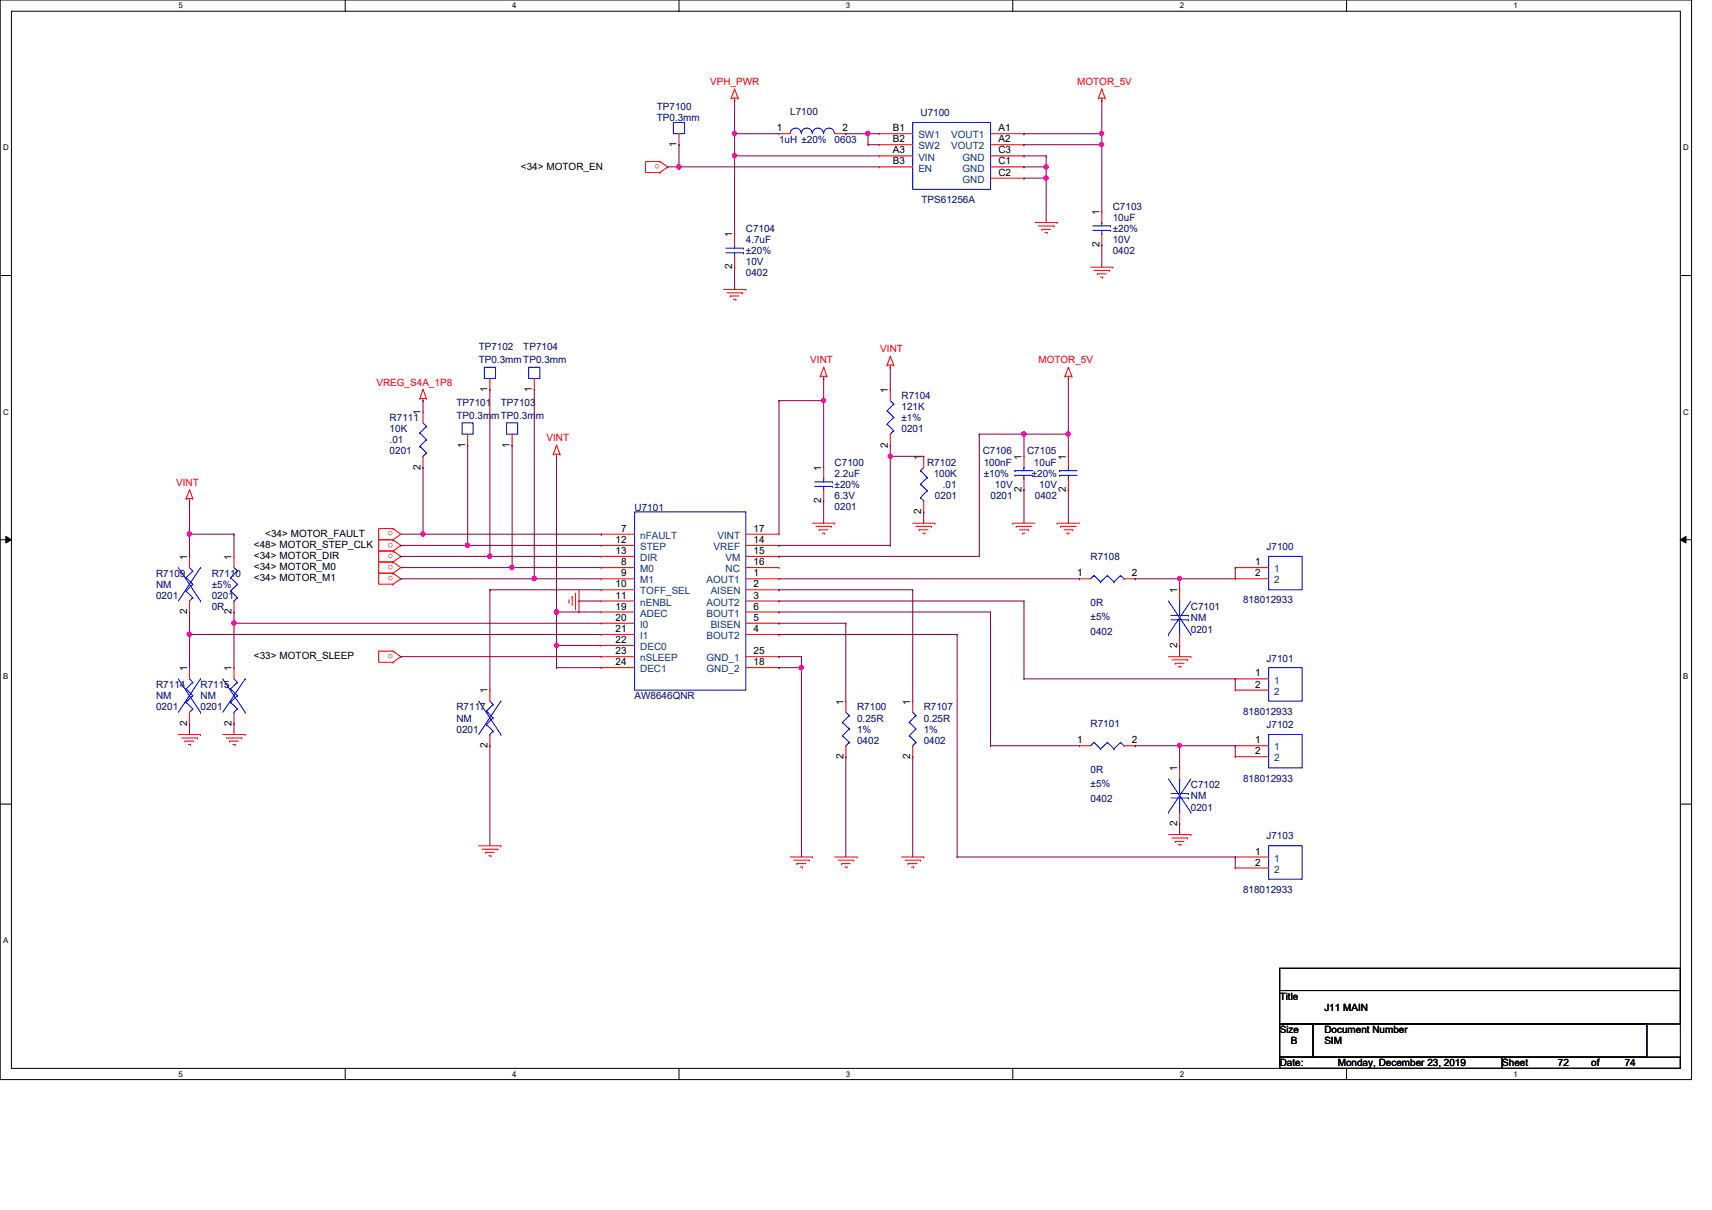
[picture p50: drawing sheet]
<svg xmlns="http://www.w3.org/2000/svg" width="297mm" height="210mm" viewBox="0 0 297 210" stroke-linecap="round" stroke-linejoin="round" font-family="sans-serif">
<defs><g id="words">
<g font-size="1.7" fill="#f00">
<text x="123.2" y="14.7">VPH_PWR</text>
<text x="186.9" y="14.7">MOTOR_5V</text>
<text x="114.5" y="28.5" transform="rotate(180 114.5 28.5)">o</text>
<text x="140.6" y="63">VINT</text>
<text x="152.7" y="61.1">VINT</text>
<text x="180.2" y="63">MOTOR_5V</text>
<text x="65.3" y="66.9">VREG_S4A_1P8</text>
<text x="94.8" y="76.5">VINT</text>
<text x="30.6" y="84.2">VINT</text>
<text x="68.2" y="92.2" transform="rotate(180 68.2 92.2)">o</text>
<text x="68.2" y="94.1" transform="rotate(180 68.2 94.1)">o</text>
<text x="68.2" y="96.1" transform="rotate(180 68.2 96.1)">o</text>
<text x="68.2" y="98" transform="rotate(180 68.2 98)">o</text>
<text x="68.2" y="99.9" transform="rotate(180 68.2 99.9)">o</text>
<text x="68.2" y="113.5" transform="rotate(180 68.2 113.5)">o</text>
</g>
<g font-size="1.7" fill="#000080">
<text x="114" y="19">TP7100</text>
<text x="114" y="20.9">TP0.3mm</text>
<text x="137.1" y="20">L7100</text>
<text x="159.7" y="20.2">U7100</text>
<text x="135.2" y="24.8">1uH ±20%</text>
<text x="144.8" y="24.8">0603</text>
<text x="159.9" y="35.2">TPS61256A</text>
<text x="129.4" y="40.2">C7104</text>
<text x="193.1" y="36.4">C7103</text>
<text x="193.1" y="38.3">10uF</text>
<text x="193.1" y="40.2">±20%</text>
<text x="129.4" y="42.2">4.7uF</text>
<text x="129.4" y="48">0402</text>
<text x="129.4" y="46">10V</text>
<text x="129.4" y="44.1">±20%</text>
<text x="193.1" y="44.1">0402</text>
<text x="193.1" y="42.2">10V</text>
<text x="83.1" y="60.7">TP7102</text>
<text x="83.1" y="63">TP0.3mmTP0.3mm</text>
<text x="90.8" y="60.7">TP7104</text>
<text x="79.2" y="70.4">TP7101</text>
<text x="86.9" y="70.4">TP7103</text>
<text x="156.4" y="69.2">R7104</text>
<text x="156.4" y="71.1">121K</text>
<text x="67.6" y="73.1">R7111</text>
<text x="67.6" y="75">10K</text>
<text x="67.6" y="76.9">.01</text>
<text x="79.2" y="72.6">TP0.3mmTP0.3mm</text>
<text x="156.4" y="73.1">±1%</text>
<text x="156.4" y="75">0201</text>
<text x="67.6" y="78.8">0201</text>
<text x="144.8" y="80.8">C7100</text>
<text x="144.8" y="82.7">2.2uF</text>
<text x="160.9" y="80.8">R7102</text>
<text x="162" y="82.7">100K</text>
<text x="170.5" y="78.8">C7106</text>
<text x="170.7" y="80.8">100nF</text>
<text x="170.7" y="82.7">±10%</text>
<text x="178.2" y="78.8">C7105</text>
<text x="179" y="82.7">±20%</text>
<text x="179.4" y="80.8">10uF</text>
<text x="110.1" y="88.7">U7101</text>
<text x="144.8" y="88.5">0201</text>
<text x="144.8" y="86.6">6.3V</text>
<text x="144.8" y="84.6">±20%</text>
<text x="162.2" y="86.6">0201</text>
<text x="163.6" y="84.6">.01</text>
<text x="171.9" y="86.6">0201</text>
<text x="172.6" y="84.6">10V</text>
<text x="179.6" y="86.6">0402</text>
<text x="180.3" y="84.6">10V</text>
<text x="219.7" y="95.5">J7100</text>
<text x="27.1" y="100.1">R7109</text>
<text x="36.7" y="100.1">R7110</text>
<text x="189.2" y="97.2">R7108</text>
<text x="27.1" y="102">NM</text>
<text x="27.1" y="103.9">0201</text>
<text x="36.7" y="105.9">0R</text>
<text x="36.7" y="102">±5%</text>
<text x="36.7" y="103.9">0201</text>
<text x="189.2" y="105.1">0R</text>
<text x="189.2" y="107.6">±5%</text>
<text x="206.6" y="105.9">C7101</text>
<text x="206.6" y="107.8">NM</text>
<text x="215.7" y="104.7">818012933</text>
<text x="189.2" y="110.1">0402</text>
<text x="206.6" y="109.7">0201</text>
<text x="27.1" y="119.4">R7114</text>
<text x="34.8" y="119.4">R7115</text>
<text x="219.7" y="114.8">J7101</text>
<text x="27.1" y="121.3">NM</text>
<text x="27.1" y="123.2">0201</text>
<text x="34.8" y="121.3">NM</text>
<text x="34.8" y="123.2">0201</text>
<text x="79.2" y="123.2">R7117</text>
<text x="79.2" y="125.2">NM</text>
<text x="110.1" y="121.3">AW8646QNR</text>
<text x="148.7" y="123.2">R7100</text>
<text x="148.7" y="125.2">0.25R</text>
<text x="160.3" y="123.2">R7107</text>
<text x="160.3" y="125.2">0.25R</text>
<text x="215.7" y="124">818012933</text>
<text x="79.2" y="127.1">0201</text>
<text x="148.7" y="127.1">1%</text>
<text x="148.7" y="129">0402</text>
<text x="160.3" y="127.1">1%</text>
<text x="160.3" y="129">0402</text>
<text x="189.2" y="126.1">R7101</text>
<text x="219.7" y="126.3">J7102</text>
<text x="189.2" y="134.1">0R</text>
<text x="189.2" y="136.6">±5%</text>
<text x="206.6" y="136.7">C7102</text>
<text x="215.7" y="135.6">818012933</text>
<text x="189.2" y="139.1">0402</text>
<text x="206.6" y="138.7">NM</text>
<text x="206.6" y="140.6">0201</text>
<text x="219.7" y="145.6">J7103</text>
<text x="215.7" y="154.9">818012933</text>
</g>
<g font-size="1.7">
<text x="134.8" y="22.8">1</text>
<text x="146.2" y="22.8">2</text>
<text x="154.9" y="22.8">B1</text>
<text x="173.2" y="22.8">A1</text>
<text x="90.4" y="29.4">&lt;34&gt; MOTOR_EN</text>
<text x="117.4" y="25.5" transform="rotate(-90 117.4 25.5)">1</text>
<text x="154.9" y="28.5">B3</text>
<text x="154.9" y="24.7">B2</text>
<text x="154.9" y="26.6">A3</text>
<text x="173.2" y="26.6">C3</text>
<text x="173.2" y="28.5">C1</text>
<text x="173.2" y="24.7">A2</text>
<text x="173.2" y="30.5">C2</text>
<text x="127" y="41.1" transform="rotate(-90 127 41.1)">1</text>
<text x="190.7" y="37.3" transform="rotate(-90 190.7 37.3)">1</text>
<text x="127" y="46.7" transform="rotate(-90 127 46.7)">2</text>
<text x="190.7" y="42.9" transform="rotate(-90 190.7 42.9)">2</text>
<text x="84.6" y="68" transform="rotate(-90 84.6 68)">1</text>
<text x="92.3" y="68" transform="rotate(-90 92.3 68)">1</text>
<text x="154" y="68.2" transform="rotate(-90 154 68.2)">1</text>
<text x="73" y="72" transform="rotate(-90 73 72)">1</text>
<text x="80.7" y="77.6" transform="rotate(-90 80.7 77.6)">1</text>
<text x="88.4" y="77.6" transform="rotate(-90 88.4 77.6)">1</text>
<text x="154" y="77.6" transform="rotate(-90 154 77.6)">2</text>
<text x="73" y="81.5" transform="rotate(-90 73 81.5)">2</text>
<text x="142.5" y="81.7" transform="rotate(-90 142.5 81.7)">1</text>
<text x="159.8" y="79.8" transform="rotate(-90 159.8 79.8)">1</text>
<text x="177.2" y="79.8" transform="rotate(-90 177.2 79.8)">1</text>
<text x="184.9" y="79.8" transform="rotate(-90 184.9 79.8)">1</text>
<text x="142.5" y="87.3" transform="rotate(-90 142.5 87.3)">2</text>
<text x="159.8" y="89.2" transform="rotate(-90 159.8 89.2)">2</text>
<text x="177.2" y="85.3" transform="rotate(-90 177.2 85.3)">2</text>
<text x="184.9" y="85.3" transform="rotate(-90 184.9 85.3)">2</text>
<text x="44.1" y="95">&lt;48&gt; MOTOR_STEP_CLK</text>
<text x="46" y="93.1">&lt;34&gt; MOTOR_FAULT</text>
<text x="106.8" y="94.2">12</text>
<text x="107.8" y="92.2">7</text>
<text x="130.8" y="92.2">17</text>
<text x="130.8" y="94.2">14</text>
<text x="32.5" y="97.1" transform="rotate(-90 32.5 97.1)">1</text>
<text x="40.2" y="97.1" transform="rotate(-90 40.2 97.1)">1</text>
<text x="44.1" y="97">&lt;34&gt; MOTOR_DIR</text>
<text x="44.1" y="98.9">&lt;34&gt; MOTOR_M0</text>
<text x="44.1" y="100.8">&lt;34&gt; MOTOR_M1</text>
<text x="106.8" y="96.1">13</text>
<text x="106.8" y="101.9">10</text>
<text x="107.8" y="98">8</text>
<text x="107.8" y="100">9</text>
<text x="130.8" y="96.1">15</text>
<text x="130.8" y="98">16</text>
<text x="130.8" y="100">1</text>
<text x="130.8" y="101.9">2</text>
<text x="186.9" y="100">1</text>
<text x="196.4" y="100">2</text>
<text x="217.8" y="100">2</text>
<text x="217.8" y="98">1</text>
<text x="32.5" y="106.6" transform="rotate(-90 32.5 106.6)">2</text>
<text x="40.2" y="106.6" transform="rotate(-90 40.2 106.6)">2</text>
<text x="106.8" y="105.7">19</text>
<text x="106.8" y="107.7">20</text>
<text x="106.8" y="103.8">11</text>
<text x="130.8" y="107.7">5</text>
<text x="130.8" y="105.7">6</text>
<text x="130.8" y="103.8">3</text>
<text x="204.2" y="102.9" transform="rotate(-90 204.2 102.9)">1</text>
<text x="106.8" y="109.6">21</text>
<text x="106.8" y="111.5">22</text>
<text x="106.8" y="113.5">23</text>
<text x="130.8" y="113.5">25</text>
<text x="130.8" y="109.6">4</text>
<text x="204.2" y="112.4" transform="rotate(-90 204.2 112.4)">2</text>
<text x="32.5" y="116.4" transform="rotate(-90 32.5 116.4)">1</text>
<text x="40.2" y="116.4" transform="rotate(-90 40.2 116.4)">1</text>
<text x="44.1" y="114.3">&lt;33&gt; MOTOR_SLEEP</text>
<text x="106.8" y="115.4">24</text>
<text x="130.8" y="115.4">18</text>
<text x="217.8" y="119.3">2</text>
<text x="217.8" y="117.3">1</text>
<text x="32.5" y="125.9" transform="rotate(-90 32.5 125.9)">2</text>
<text x="40.2" y="125.9" transform="rotate(-90 40.2 125.9)">2</text>
<text x="84.6" y="120.3" transform="rotate(-90 84.6 120.3)">1</text>
<text x="146.3" y="122.2" transform="rotate(-90 146.3 122.2)">1</text>
<text x="157.9" y="122.2" transform="rotate(-90 157.9 122.2)">1</text>
<text x="84.6" y="129.7" transform="rotate(-90 84.6 129.7)">2</text>
<text x="146.3" y="131.7" transform="rotate(-90 146.3 131.7)">2</text>
<text x="157.9" y="131.7" transform="rotate(-90 157.9 131.7)">2</text>
<text x="186.9" y="128.9">1</text>
<text x="196.4" y="128.9">2</text>
<text x="217.8" y="128.9">1</text>
<text x="217.8" y="130.8">2</text>
<text x="204.3" y="133.8" transform="rotate(-90 204.3 133.8)">1</text>
<text x="204.3" y="143.3" transform="rotate(-90 204.3 143.3)">2</text>
<text x="217.8" y="148.2">1</text>
<text x="217.8" y="150.1">2</text>
<text x="222" y="173.4">Title</text>
<text x="222" y="179.2">Size</text>
<text x="229.8" y="179.2">Document Number</text>
<text x="229.8" y="175.3">J11 MAIN</text>
<text x="222" y="185">Date:</text>
<text x="224" y="181.1">B</text>
<text x="229.8" y="181.1">SIM</text>
<text x="232.1" y="185">Monday, December 23, 2019</text>
<text x="260.6" y="185">Sheet</text>
<text x="270.3" y="185">72</text>
<text x="276.1" y="185">of</text>
<text x="281.9" y="185">74</text>
</g>
<g font-size="1.7" fill="#004080">
<text x="159.3" y="29.8">EN</text>
<text x="159.3" y="25.9">SW2</text>
<text x="159.3" y="27.9">VIN</text>
<text x="159.3" y="24">SW1</text>
<text x="165.1" y="24">VOUT1</text>
<text x="165.1" y="25.9">VOUT2</text>
<text x="167" y="27.9">GND</text>
<text x="167" y="29.8">GND</text>
<text x="167" y="31.7">GND</text>
<text x="111.1" y="95.4">STEP</text>
<text x="111.1" y="93.5">nFAULT</text>
<text x="123.8" y="95.4">VREF</text>
<text x="124.5" y="93.5">VINT</text>
<text x="111.1" y="97.3">DIR</text>
<text x="111.1" y="99.3">M0</text>
<text x="111.1" y="101.2">M1</text>
<text x="122.6" y="101.2">AOUT1</text>
<text x="125.9" y="97.3">VM</text>
<text x="125.9" y="99.3">NC</text>
<text x="221.1" y="101.2">2</text>
<text x="221.1" y="99.3">1</text>
<text x="111.1" y="107">ADEC</text>
<text x="111.1" y="103.1">TOFF_SEL</text>
<text x="111.1" y="105.1">nENBL</text>
<text x="122.6" y="107">BOUT1</text>
<text x="122.6" y="105.1">AOUT2</text>
<text x="123.3" y="103.1">AISEN</text>
<text x="111.1" y="110.9">I1</text>
<text x="111.1" y="112.8">DEC0</text>
<text x="111.1" y="108.9">I0</text>
<text x="122.6" y="110.9">BOUT2</text>
<text x="123.3" y="108.9">BISEN</text>
<text x="111.1" y="116.6">DEC1</text>
<text x="111.1" y="114.7">nSLEEP</text>
<text x="122.6" y="116.6">GND_2</text>
<text x="122.6" y="114.7">GND_1</text>
<text x="221.1" y="118.6">1</text>
<text x="221.1" y="120.5">2</text>
<text x="221.1" y="130.2">1</text>
<text x="221.1" y="132.1">2</text>
<text x="221.1" y="149.5">1</text>
<text x="221.1" y="151.4">2</text>
</g>
<g font-size="1.4">
<text x="30.9" y="1.4">5</text>
<text x="88.9" y="1.4">4</text>
<text x="146.8" y="1.4">3</text>
<text x="204.7" y="1.4">2</text>
<text x="262.6" y="1.4">1</text>
<text x=".5" y="26.1">D</text>
<text x="292.1" y="26.1">D</text>
<text x=".5" y="71.9">C</text>
<text x="292.1" y="71.9">C</text>
<text x=".5" y="117.8">B</text>
<text x="292.1" y="117.8">B</text>
<text x=".5" y="163.6">A</text>
<text x="30.9" y="186.8">5</text>
<text x="88.9" y="186.8">4</text>
<text x="146.8" y="186.8">3</text>
<text x="204.7" y="186.8">2</text>
<text x="262.6" y="186.8">1</text>
</g>
</g></defs>
<path d="M0 0h293.5v187.3h-293.5zM2 1.9h289.5v183.4h-289.5z" fill="none" stroke="#000" stroke-width=".17"/>
<g fill="#fff">
<path d="M30.9 .2h.8v1.5h-.8z"/>
<path d="M30.9 185.5h.8v1.6h-.8z"/>
</g>
<path d="M59.9 0v1.9M59.9 185.3v2" fill="none" stroke="#000" stroke-width=".17"/>
<g fill="#fff">
<path d="M88.9 .2h.7v1.5h-.7z"/>
<path d="M88.9 185.5h.7v1.6h-.7z"/>
</g>
<path d="M117.8 0v1.9M117.8 185.3v2" fill="none" stroke="#000" stroke-width=".17"/>
<g fill="#fff">
<path d="M146.8 .2h.7v1.5h-.7z"/>
<path d="M146.8 185.5h.7v1.6h-.7z"/>
</g>
<path d="M175.7 0v1.9M175.7 185.3v2" fill="none" stroke="#000" stroke-width=".17"/>
<g fill="#fff">
<path d="M204.7 .2h.7v1.5h-.7z"/>
<path d="M204.7 185.5h.7v1.6h-.7z"/>
</g>
<path d="M233.6 0v1.9M233.6 185.3v2" fill="none" stroke="#000" stroke-width=".17"/>
<g fill="#fff">
<path d="M262.6 .2h.8v1.5h-.8z"/>
<path d="M262.6 185.5h.8v1.6h-.8z"/>
<path d="M.5 24.8h1v1.6h-1z"/>
<path d="M292.1 24.8h.9v1.6h-.9z"/>
<path d="M.5 70.7h1v1.5h-1z"/>
<path d="M292.1 70.7h.9v1.5h-.9z"/>
</g>
<path d="M0 47.8h2M291.5 47.8h2" fill="none" stroke="#000" stroke-width=".17"/>
<g fill="#fff">
<path d="M.5 116.5h.9v1.6h-.9z"/>
<path d="M292.1 116.5h.8v1.6h-.8z"/>
</g>
<path d="M0 93.6h2M1 93l1 .6-1 .6zM291.5 93.6l1-.6v1.2zM291.5 93.6h2" fill="none" stroke="#000" stroke-width=".17"/>
<path d="M1 93l1 .6-1 .6zM291.5 93.6l1-.6v1.2z" fill="#000"/>
<path d="M.5 162.4h.9v1.5h-.9z" fill="#fff"/>
<path d="M0 139.5h2M291.5 139.5h2M222 168h69.5v3.8h-69.5zM222 171.8h69.5v5.8h-69.5zM222 177.6h5.8v5.8h-5.8zM227.8 177.6h57.9v5.8h-57.9zM222 183.4h38.6v1.9h-38.6zM260.6 183.4h30.9v1.9h-30.9z" fill="none" stroke="#000" stroke-width=".17"/>
<g fill="none" stroke="#f00" stroke-width=".17">
<path d="M126.9 17h.1M126.9 17h1.2M127.5 17.4h.1M127.5 15.5h.1M127.5 17v.4M127.5 15.5l.6 1.5M127.5 15.5l-.6 1.5M128.1 17h.1M190.6 17h.1M190.6 17h1.1M191.2 17.4h.1M191.2 15.5h.1"/>
<path d="M191.2 17v.4M191.2 15.5l.5 1.5M191.2 15.5l-.6 1.5M191.7 17h.1M114.5 29.9h.1M114.5 28h.1M114.5 28h-2.5v1.9h2.5M114.5 28l1.4 1-1.4 .9M117.8 25.1h.1M117.8 23.2v1.9M135.2 23.2h.1M135.2 23.2h1.9"/>
<path d="M144.8 23.2h2M146.8 23.2h.1M152.6 27.1h.1M152.6 29h.1M152.6 27.1h5.8M152.6 29h5.8M152.6 23.2h.1M152.6 25.1h.1M152.6 23.2h5.8M152.6 25.1h5.8M171.9 23.2h5.8M171.9 25.1h5.8"/>
<path d="M171.9 27.1h5.8M171.9 29h5.8M171.9 30.9h5.8M177.7 23.2h.1M177.7 25.1h.1M177.7 27.1h.1M177.7 29h.1M177.7 30.9h.1M179.6 38.6h3.8M180.2 39.2h2.7M180.8 39.8h.1M180.8 39.8h1.5"/>
<path d="M182.9 39.2h.1M183.4 38.6h.1M191.2 36.7h.1M191.2 36.7v1.9M125.5 50.2h3.9M126.1 50.8h2.7M126.7 51.3h.1M126.7 51.3h1.5M127.2 51.9h.5M127.5 40.6h.1M127.5 46.4h.1M127.5 40.6v1.9"/>
<path d="M127.5 44.4v2M127.7 51.9h.1M128.8 50.8h.1M129.4 50.2h.1M181.3 40.3h.4M181.7 40.3h.1M189.2 46.4h3.9M189.8 46.9h2.7M190.4 47.5h.1M190.4 47.5h1.5M191 48.1h.3M191.2 42.5h.1"/>
<path d="M191.2 40.6v1.9M191.3 48.1h.1M192.5 46.9h.1M193.1 46.4h.1M72.9 69.1h.1M72.9 69.1h1.1M73.4 71.5h.1M73.4 71.5v1.9M73.4 79.2v1.9M73.4 69.5h.1M73.4 67.6h.1M73.4 69.1v.4"/>
<path d="M73.4 67.6l.6 1.5M73.4 67.6l-.5 1.5M74 69.1h.1M81.1 77.2h.1M81.1 75.3v1.9M85 67.6h.1M85 65.7v1.9M88.9 77.2h.1M88.9 75.3v1.9M92.7 67.6h.1M92.7 65.7v1.9M96 78.8h.1"/>
<path d="M96 78.8h1.2M96.6 79.2h.1M96.6 77.2h.1M96.6 78.8v.4M96.6 77.2l-.6 1.6M96.6 77.2l.6 1.6M97.2 78.8h.1M142.3 65.3h.1M142.3 65.3h1.2M142.9 65.7h.1M142.9 63.7h.1M142.9 65.3v.4"/>
<path d="M142.9 63.7l.6 1.6M142.9 63.7l-.6 1.6M143.5 65.3h.1M153.9 63.3h.1M153.9 63.3h1.2M154.5 67.6h.1M154.5 77.2h.1M154.5 67.6v1.9M154.5 75.3v1.9M154.5 63.7h.1M154.5 61.8h.1M154.5 63.3v.4"/>
<path d="M154.5 61.8l-.6 1.5M154.5 61.8l.6 1.5M155.1 63.3h.1M160.3 79.2h.1M160.3 79.2v1.9M177.7 79.2h.1M177.7 79.2v1.9M184.8 65.3h.1M184.8 65.3h1.2M185.4 79.2h.1M185.4 79.2v1.9M185.4 65.7h.1"/>
<path d="M185.4 63.7h.1M185.4 65.3v.4M185.4 63.7l-.6 1.6M185.4 63.7l.6 1.6M186 65.3h.1M32.3 86.5h.1M32.3 86.5h1.1M32.9 96.5h.1M32.9 96.5v2M32.9 86.9h.1M32.9 85h.1M32.9 86.5v.4"/>
<path d="M32.9 85l.5 1.5M32.9 85l-.6 1.5M33.4 86.5h.1M40.6 96.5h.1M40.6 96.5v2M68.2 95.6h.1M68.2 93.6h.1M68.2 93.6h-2.5v2h2.5M68.2 97.5h.1M68.2 95.6h-2.5v1.9h2.5M68.2 99.4h.1M68.2 97.5h-2.5v1.9h2.5"/>
<path d="M68.2 99.4h-2.5v1.9h2.5M68.2 91.7h.1M68.2 91.7h-2.5v1.9h2.5M68.2 93.6l1.3 1-1.3 1M68.2 95.6l1.3 .9-1.3 1M68.2 97.5l1.3 1-1.3 .9M68.2 99.4l1.3 1-1.3 .9M68.2 91.7l1.3 1-1.3 .9M73.4 81.1h.1M104.3 96.5h.1M104.3 96.5h5.8M104.3 92.7h.1"/>
<path d="M104.3 98.5h.1M104.3 94.6h.1M104.3 98.5h5.8M104.3 92.7h5.8M104.3 94.6h5.8M129.4 98.5h5.8M129.4 92.7h5.8M129.4 94.6h5.8M129.4 96.5h5.8M135.2 94.6h.1M135.2 96.5h.1M135.2 98.5h.1"/>
<path d="M135.2 92.7h.1M141 90.8h3.8M141.6 91.3h2.7M142.2 91.9h.1M142.2 91.9h1.5M142.7 92.5h.4M142.9 81.1h.1M142.9 86.9h.1M142.9 81.1v1.9M142.9 85v1.9M143.1 92.5h.1M144.3 91.3h.1"/>
<path d="M144.8 90.8h.1M158.4 90.8h3.8M158.9 91.3h2.7M159.5 91.9h.1M159.5 91.9h1.5M160.1 92.5h.4M160.3 88.8h.1M160.3 86.9v1.9M160.5 92.5h.1M161.6 91.3h.1M162.2 90.8h.1M175.7 90.8h.1"/>
<path d="M175.7 90.8h3.9M176.3 91.3h.1M176.3 91.3h2.7M176.9 91.9h1.5M177.5 92.5h.1M177.5 92.5h.3M177.7 85h.1M177.7 83v2M178.4 91.9h.1M183.4 90.8h.1M183.4 90.8h3.9M184 91.3h.1"/>
<path d="M184 91.3h2.7M184.6 91.9h1.5M185.2 92.5h.1M185.2 92.5h.4M185.4 85h.1M185.4 83v2M186.1 91.9h.1M214.3 98.5h.1M214.3 98.5h5.8M32.9 106.2h.1M32.9 104.3v1.9M32.9 115.8h.1"/>
<path d="M32.9 115.8v2M40.6 115.8h.1M40.6 115.8v2M40.6 106.2h.1M40.6 104.3v1.9M68.2 101.3h.1M68.2 114.9h.1M68.2 112.9h.1M68.2 112.9h-2.5v2h2.5M68.2 112.9l1.3 1-1.3 1M85 119.7h.1M85 119.7v1.9"/>
<path d="M98.7 104.4h.1M98.7 104.1v.3M99.3 103.5h.1M99.3 103.5v1.5M99.9 105.6h.1M99.9 102.9v2.7M100.5 106.2h.1M100.5 102.3v3.9M104.3 106.2h.1M104.3 108.1h.1M104.3 110.1h.1M104.3 112h.1"/>
<path d="M104.3 113.9h.1M104.3 115.8h.1M104.3 113.9h5.8M104.3 110.1h5.8M104.3 106.2h5.8M104.3 115.8h5.8M104.3 108.1h5.8M104.3 112h5.8M104.3 100.4h.1M104.3 102.3h.1M104.3 104.3h.1M104.3 100.4h5.8"/>
<path d="M104.3 102.3h5.8M104.3 104.3h5.8M129.4 115.8h5.8M129.4 113.9h5.8M129.4 100.4h5.8M129.4 102.3h5.8M129.4 104.3h5.8M129.4 110.1h5.8M129.4 108.1h5.8M129.4 106.2h5.8M135.2 115.8h.1M135.2 100.4h.1"/>
<path d="M135.2 102.3h.1M135.2 104.3h.1M135.2 110.1h.1M135.2 108.1h.1M135.2 106.2h.1M135.2 113.9h.1M187.3 100.4h.1M187.3 100.4h1.9M195 100.4h2M197 100.4h.1M202.7 113.9h3.9M203.3 114.5h2.7"/>
<path d="M203.9 115.1h.1M203.9 115.1h1.5M204.5 115.7h.4M204.7 102.3h.1M204.7 112h.1M204.7 102.3v2M204.7 110.1v1.9M204.9 115.7h.1M206 114.5h.1M206.6 113.9h.1M214.3 117.8h.1M214.3 119.7h.1"/>
<path d="M214.3 117.8h5.8M214.3 119.7h5.8M214.3 100.4h.1M214.3 100.4h5.8M30.9 127.4h3.9M31.5 128h2.7M32.1 128.6h.1M32.1 128.6h1.6M32.7 129.2h.4M32.9 125.5h.1M32.9 123.6v1.9M33.1 129.2h.1"/>
<path d="M34.2 128h.1M34.8 127.4h.1M38.6 127.4h3.9M39.2 128h2.7M39.8 128.6h.1M39.8 128.6h1.6M40.4 129.2h.4M40.6 125.5h.1M40.6 123.6v1.9M40.8 129.2h.1M41.9 128h.1M42.5 127.4h.1"/>
<path d="M85 129.4h.1M85 127.4v2M146.8 121.6h.1M146.8 131.3h.1M146.8 121.6v2M146.8 129.4v1.9M158.4 121.6h.1M158.4 131.3h.1M158.4 121.6v2M158.4 129.4v1.9M187.3 129.4h.1M187.3 129.4h1.9"/>
<path d="M195 129.4h2M197 129.4h.1M204.7 133.2h.1M204.7 133.2v1.9M214.3 129.4h.1M214.3 131.3h.1M214.3 129.4h5.8M214.3 131.3h5.8M83.1 146.7h3.8M83.6 147.3h2.8M84.2 147.9h.1M84.2 147.9h1.6"/>
<path d="M84.8 148.5h.4M85.2 148.5h.1M86.4 147.3h.1M86.9 146.7h.1M137.1 148.7h3.9M137.7 149.2h2.7M138.3 149.8h.1M138.3 149.8h1.5M138.8 150.4h.4M139.2 150.4h.1M140.4 149.2h.1M141 148.7h.1"/>
<path d="M144.8 148.7h3.9M145.4 149.2h2.7M146 149.8h.1M146 149.8h1.5M146.6 150.4h.4M147 150.4h.1M148.1 149.2h.1M148.7 148.7h.1M156.4 148.7h3.9M157 149.2h2.7M157.6 149.8h.1M157.6 149.8h1.5"/>
<path d="M158.2 150.4h.3M158.5 150.4h.1M159.7 149.2h.1M160.3 148.7h.1M202.7 144.8h3.9M203.3 145.4h2.7M203.9 146h.1M203.9 146h1.5M204.5 146.5h.4M204.7 142.9h.1M204.7 140.9v2M204.9 146.5h.1"/>
<path d="M206 145.4h.1M206.6 144.8h.1M214.3 148.7h.1M214.3 150.6h.1M214.3 148.7h5.8M214.3 150.6h5.8"/>
</g>
<g fill="none" stroke="#00f" stroke-width=".17">
<path d="M116.8 21.3h2v1.9h-2zM139 23.2a.95 .95 0 0 0-1-1 .95 .95 0 0 0-.9 1M140.9 23.2a.93 .93 0 0 0-.9-1 .93 .93 0 0 0-.9 1M142.9 23.2a.95 .95 0 0 0-1-1 .95 .95 0 0 0-.9 1M144.8 23.2a.93 .93 0 0 0-1-1 .93 .93 0 0 0-.9 1M158.4 21.3h13.5v11.6h-13.5zM189.6 39.2h3.1M189.6 40h3.1M191.2 38.6h.1M191.2 38.6v.6M191.2 40v.6M192.7 39.2h.1"/>
<path d="M192.7 40h.1M125.9 43.1h3.1M125.9 43.9h3.1M127.5 42.5h.1M127.5 44.4h.1M127.5 42.5v.6M127.5 43.9v.5M129 43.1h.1M129 43.9h.1M191.2 40.6h.1M72.8 75.1h.1M72.8 77.4h.1"/>
<path d="M72.8 75.1l1.2 1.2M72.8 77.4l1.2 1.2M73.4 79.2h.1M73.4 73.4l.6 .6M74 74h.1M74 76.3h.1M74 78.6h.1M74 74l-1.2 1.1M74 76.3l-1.2 1.1M74 78.6l-.6 .6M80.2 73.4h1.9v1.9h-1.9zM84 63.7h2v2h-2z"/>
<path d="M87.9 73.4h1.9v1.9h-1.9zM91.7 63.7h2v2h-2zM153.9 71.2h.1M153.9 73.6h.1M153.9 71.2l1.2 1.2M153.9 73.6l1.2 1.1M154.5 75.3h.1M154.5 69.5l.6 .6M155.1 70.1h.1M155.1 72.4h.1M155.1 74.7h.1M155.1 70.1l-1.2 1.1"/>
<path d="M155.1 72.4l-1.2 1.2M155.1 74.7l-.6 .6M30.9 98.5l3.9 5.8M32.9 98.5l.5 .6M33.4 99.1h.1M33.4 99.1l-1.1 1.1M34.8 98.5h.1M34.8 98.5l-3.9 5.8M40.6 98.5l.6 .6M41.2 99.1h.1M41.2 99.1l-1.2 1.1M110.1 88.8h19.3v30.9h-19.3z"/>
<path d="M141.3 83.6h3.1M141.3 84.4h3.1M142.9 83h.1M142.9 85h.1M142.9 83v.6M142.9 84.4v.6M144.4 83.6h.1M144.4 84.4h.1M159.7 81.7h.1M159.7 84h.1M159.7 86.3h.1M159.7 81.7l1.2 1.1"/>
<path d="M159.7 84l1.2 1.1M159.7 86.3l.6 .6M160.3 86.9h.1M160.3 81.1l-.6 .6M160.9 82.8h.1M160.9 85.1h.1M160.9 82.8l-1.2 1.2M160.9 85.1l-1.2 1.2M176.1 81.7h.1M176.1 82.5h.1M176.1 81.7h3.1M176.1 82.5h3.1"/>
<path d="M177.7 81.1h.1M177.7 83h.1M177.7 81.1v.6M177.7 82.5v.5M183.8 81.7h.1M183.8 82.5h.1M183.8 81.7h3.1M183.8 82.5h3.1M185.4 81.1h.1M185.4 83h.1M185.4 81.1v.6M185.4 82.5v.5"/>
<path d="M189.8 99.8h.1M189.8 99.8l-.6 .6M189.8 99.8l1.2 1.2M192.1 99.8h.1M192.1 99.8l-1.1 1.2M192.1 99.8l1.2 1.2M194.4 99.8h.1M194.4 99.8l-1.1 1.2M194.4 99.8l.6 .6M220.1 96.5h5.8v5.8h-5.8zM30.9 117.8l3.9 5.8M32.3 119.5h.1"/>
<path d="M32.3 100.2h.1M32.3 102.5h.1M32.3 119.5l1.1 1.1M32.3 100.2l1.1 1.1M32.3 102.5l1.1 1.2M32.9 104.3h.1M32.9 117.8l.5 .6M33.4 118.4h.1M33.4 101.3h.1M33.4 103.7h.1M33.4 118.4l-1.1 1.1M33.4 101.3l-1.1 1.2"/>
<path d="M33.4 103.7l-.5 .6M34.8 117.8h.1M34.8 104.3h.1M34.8 117.8l-3.9 5.8M38.6 117.8l3.9 5.8M40 119.5h.1M40 119.5l1.2 1.1M40 100.2h.1M40 102.5h.1M40 100.2l1.2 1.1M40 102.5l1.2 1.2M40.6 117.8l.6 .6"/>
<path d="M40.6 104.3h.1M41.2 118.4h.1M41.2 118.4l-1.2 1.1M41.2 101.3h.1M41.2 103.7h.1M41.2 101.3l-1.2 1.2M41.2 103.7l-.6 .6M42.5 117.8h.1M42.5 117.8l-3.9 5.8M191 101h.1M193.3 101h.1M195 100.4h.1"/>
<path d="M202.7 110.1h.1M202.7 104.3l3.9 5.8M203.1 106.8h3.1M203.1 107.5h3.1M204.7 104.3h.1M204.7 110.1h.1M204.7 104.3v2.5M204.7 107.5v2.6M206.2 106.8h.1M206.2 107.5h.1M206.6 110.1h.1M206.6 104.3l-3.9 5.8"/>
<path d="M220.1 115.8h5.8v5.8h-5.8zM32.3 121.8h.1M32.3 121.8l1.1 1.2M32.9 123.6h.1M33.4 120.6h.1M33.4 123h.1M33.4 120.6l-1.1 1.2M33.4 123l-.5 .6M34.8 123.6h.1M40 121.8h.1M40 121.8l1.2 1.2M40.6 123.6h.1"/>
<path d="M41.2 120.6h.1M41.2 123h.1M41.2 120.6l-1.2 1.2M41.2 123l-.6 .6M42.5 123.6h.1M83.1 121.6l3.8 5.8M84.4 123.4h.1M84.4 125.7h.1M84.4 123.4l1.1 1.1M84.4 125.7l1.1 1.1M85 127.4h.1M85 121.6l.5 .6"/>
<path d="M85.5 122.2h.1M85.5 124.5h.1M85.5 126.8h.1M85.5 122.2l-1.1 1.2M85.5 124.5l-1.1 1.2M85.5 126.8l-.5 .6M86.9 121.6h.1M86.9 127.4h.1M86.9 121.6l-3.8 5.8M146.2 125.3h.1M146.2 127.6h.1M146.2 125.3l1.2 1.1"/>
<path d="M146.2 127.6l1.2 1.2M146.8 129.4h.1M146.8 123.6l.6 .5M147.4 124.1h.1M147.4 126.4h.1M147.4 128.8h.1M147.4 124.1l-1.2 1.2M147.4 126.4l-1.2 1.2M147.4 128.8l-.6 .6M157.8 125.3h.1M157.8 127.6h.1M157.8 125.3l1.1 1.1"/>
<path d="M157.8 127.6l1.1 1.2M158.4 129.4h.1M158.4 123.6l.5 .5M158.9 124.1h.1M158.9 126.4h.1M158.9 128.8h.1M158.9 124.1l-1.1 1.2M158.9 126.4l-1.1 1.2M158.9 128.8l-.5 .6M189.8 128.8h.1M189.8 128.8l-.6 .6M189.8 128.8l1.2 1.1"/>
<path d="M191 129.9h.1M192.1 128.8h.1M192.1 128.8l-1.1 1.1M192.1 128.8l1.2 1.1M193.3 129.9h.1M194.4 128.8h.1M194.4 128.8l-1.1 1.1M194.4 128.8l.6 .6M195 129.4h.1M202.7 135.1l3.9 5.8M203.2 137.7h3M203.2 138.4h3"/>
<path d="M204.7 135.1h.1M204.7 135.1v2.6M204.7 138.4v2.5M206.2 137.7h.1M206.2 138.4h.1M206.6 135.1l-3.9 5.8M220.1 127.4h5.8v5.8h-5.8zM202.7 140.9h.1M204.7 140.9h.1M206.6 140.9h.1M220.1 146.7h5.8v5.8h-5.8z"/>
</g>
<path d="M127.5 17.4h.1M127.5 17.4v9.6M191.2 17.4h.1M191.2 17.4v5.8M127.5 23.2h.1" fill="none" stroke="#800040" stroke-width=".17"/>
<circle cx="127.4" cy="23.2" r=".37" fill="#f0f"/>
<circle cx="127.4" cy="23.2" r=".37" fill="none" stroke="#f0f" stroke-width=".17"/>
<path d="M127.5 23.2h.1M127.5 23.2h7.7M146.8 23.2h.1M146.8 23.2h3.8" fill="none" stroke="#800040" stroke-width=".17"/>
<circle cx="150.6" cy="23.2" r=".37" fill="#f0f"/>
<circle cx="150.6" cy="23.2" r=".37" fill="none" stroke="#f0f" stroke-width=".17"/>
<path d="M150.6 23.2h.1M150.6 23.2v1.9M150.6 23.2h2M177.7 23.2h.1M177.7 23.2h13.5" fill="none" stroke="#800040" stroke-width=".17"/>
<circle cx="191.1" cy="23.2" r=".37" fill="#f0f"/>
<circle cx="191.1" cy="23.2" r=".37" fill="none" stroke="#f0f" stroke-width=".17"/>
<path d="M117.8 25.1h.1M117.8 25.1v3.9M150.6 25.1h.1M150.6 25.1h2M177.7 25.1h.1M177.7 25.1h13.5M191.2 23.2h.1M191.2 25.1h.1M191.2 23.2v13.5" fill="none" stroke="#800040" stroke-width=".17"/>
<circle cx="191.1" cy="25.1" r=".37" fill="#f0f"/>
<circle cx="191.1" cy="25.1" r=".37" fill="none" stroke="#f0f" stroke-width=".17"/>
<path d="M127.5 27h.1M127.5 27h25.1" fill="none" stroke="#800040" stroke-width=".17"/>
<circle cx="127.4" cy="27" r=".37" fill="#f0f"/>
<circle cx="127.4" cy="27" r=".37" fill="none" stroke="#f0f" stroke-width=".17"/>
<path d="M115.9 29h.1M115.9 29h36.7M117.8 29h.1M127.5 27h.1M127.5 27v13.6M177.7 27h.1M177.7 27h3.8M181.5 27h.1M181.5 27v2" fill="none" stroke="#800040" stroke-width=".17"/>
<circle cx="117.8" cy="28.9" r=".37" fill="#f0f"/>
<circle cx="117.8" cy="28.9" r=".37" fill="none" stroke="#f0f" stroke-width=".17"/>
<path d="M177.7 29h.1M177.7 29h3.8M181.5 29h.1M181.5 29v1.9" fill="none" stroke="#800040" stroke-width=".17"/>
<circle cx="181.5" cy="30.9" r=".37" fill="#f0f"/>
<circle cx="181.5" cy="30.9" r=".37" fill="none" stroke="#f0f" stroke-width=".17"/>
<circle cx="181.5" cy="28.9" r=".37" fill="#f0f"/>
<circle cx="181.5" cy="28.9" r=".37" fill="none" stroke="#f0f" stroke-width=".17"/>
<g fill="none" stroke="#800040" stroke-width=".17">
<path d="M177.7 30.9h.1M177.7 30.9h3.8M181.5 30.9h.1M181.5 30.9v7.7M127.5 46.4h.1M127.5 46.4v3.8M191.2 42.5h.1M191.2 42.5v3.9M154.5 63.7h.1M154.5 79.2h.1M154.5 63.7v3.9M154.5 77.2v2"/>
<path d="M177.7 75.3h.1M185.4 65.7h.1M185.4 65.7v9.6h-7.7"/>
</g>
<circle cx="185.3" cy="75.3" r=".37" fill="#f0f"/>
<circle cx="185.3" cy="75.3" r=".37" fill="none" stroke="#f0f" stroke-width=".17"/>
<circle cx="177.6" cy="75.3" r=".37" fill="#f0f"/>
<circle cx="177.6" cy="75.3" r=".37" fill="none" stroke="#f0f" stroke-width=".17"/>
<path d="M96.6 79.2h.1M96.6 79.2v27M169.9 75.3h.1M169.9 75.3h7.8M169.9 75.3v21.2M177.7 75.3h.1M177.7 75.3v3.9M185.4 75.3h.1M185.4 75.3v3.9" fill="none" stroke="#800040" stroke-width=".17"/>
<circle cx="96.6" cy="106.2" r=".38" fill="#f0f"/>
<circle cx="96.6" cy="106.2" r=".38" fill="none" stroke="#f0f" stroke-width=".17"/>
<path d="M135.2 69.5h.1M135.2 69.5h7.7M142.9 65.7h.1M142.9 69.5h.1M142.9 65.7v15.4M135.2 96.5h.1M135.2 96.5h34.7" fill="none" stroke="#800040" stroke-width=".17"/>
<circle cx="142.9" cy="69.5" r=".37" fill="#f0f"/>
<circle cx="142.9" cy="69.5" r=".37" fill="none" stroke="#f0f" stroke-width=".17"/>
<g fill="none" stroke="#800040" stroke-width=".17">
<path d="M32.9 86.9h.1M32.9 92.7h.1M32.9 86.9v9.6M32.9 92.7h7.7M40.6 92.7h.1M135.2 94.6h.1M135.2 94.6h19.3M142.9 86.9h.1M142.9 86.9v3.9M177.7 85h.1M177.7 85v5.8M185.4 85h.1"/>
<path d="M185.4 85v5.8M100.4 104.3h.1M100.4 104.3h3.9M135.2 104.3h.1M135.2 104.3h42.5M177.7 104.3h.1M177.7 104.3v13.5"/>
</g>
<circle cx="32.9" cy="92.6" r=".37" fill="#f0f"/>
<circle cx="32.9" cy="92.6" r=".37" fill="none" stroke="#f0f" stroke-width=".17"/>
<path d="M40.6 92.7h.1M40.6 92.7v3.8M69.5 94.6h.1M69.5 94.6h11.6" fill="none" stroke="#800040" stroke-width=".17"/>
<circle cx="81.1" cy="94.6" r=".37" fill="#f0f"/>
<circle cx="81.1" cy="94.6" r=".37" fill="none" stroke="#f0f" stroke-width=".17"/>
<g fill="none" stroke="#800040" stroke-width=".17">
<path d="M73.4 69.5h.1M73.4 69.5v2M69.5 96.5h.1M69.5 96.5h15.5M214.3 98.5h.1M214.3 98.5v1.9h-17.3M135.2 102.3h.1M135.2 106.2h.1M135.2 102.3h23.2M135.2 106.2h36.7M135.2 100.4h52.1M171.9 106.2h.1"/>
<path d="M171.9 106.2v23.2M187.3 100.4h.1M197 100.4h.1M204.7 100.4h.1M204.7 100.4v1.9"/>
</g>
<circle cx="204.6" cy="100.4" r=".37" fill="#f0f"/>
<circle cx="204.6" cy="100.4" r=".37" fill="none" stroke="#f0f" stroke-width=".17"/>
<g fill="none" stroke="#800040" stroke-width=".17">
<path d="M69.5 98.5h19.3M73.4 81.1h.1M73.4 81.1v11.6M88.8 98.5h.1M32.9 106.2h.1M32.9 106.2v3.9M40.6 106.2h.1M40.6 108.1h.1M40.6 108.1h63.7M40.6 106.2v1.9M69.5 100.4h.1M69.5 100.4h23.2"/>
<path d="M135.2 110.1h.1M135.2 108.1h.1M135.2 110.1h30.9M135.2 108.1h11.6M158.4 102.3h.1M158.4 102.3v19.3M166.1 110.1h.1M166.1 110.1v38.6"/>
</g>
<circle cx="40.6" cy="108.1" r=".37" fill="#f0f"/>
<circle cx="40.6" cy="108.1" r=".37" fill="none" stroke="#f0f" stroke-width=".17"/>
<path d="M40.6 108.1h.1M40.6 108.1v7.7M96.6 112h.1M96.6 112h7.7M96.6 112v3.8" fill="none" stroke="#800040" stroke-width=".17"/>
<circle cx="96.6" cy="111.9" r=".37" fill="#f0f"/>
<circle cx="96.6" cy="111.9" r=".37" fill="none" stroke="#f0f" stroke-width=".17"/>
<path d="M32.9 110.1h.1M32.9 110.1v5.7M32.9 110.1h71.4M204.7 112h.1M204.7 112v1.9" fill="none" stroke="#800040" stroke-width=".17"/>
<circle cx="32.8" cy="110" r=".38" fill="#f0f"/>
<circle cx="32.8" cy="110" r=".38" fill="none" stroke="#f0f" stroke-width=".17"/>
<g fill="none" stroke="#800040" stroke-width=".17">
<path d="M69.5 92.7h3.9M73.4 92.7h.1M69.5 113.9h.1M69.5 113.9h34.8M85 102.3h.1M85 102.3h19.3M85 102.3v17.4M96.6 115.8h.1M96.6 115.8h7.7M135.2 113.9h.1M135.2 115.8h.1M135.2 115.8h3.9"/>
<path d="M135.2 113.9h3.9M139.1 113.9h.1M139.1 115.8h.1M139.1 113.9v34.8M146.8 108.1h.1M146.8 108.1v13.5M177.7 117.8h.1M177.7 117.8h36.6M214.3 117.8h.1M214.3 117.8v1.9"/>
</g>
<circle cx="139" cy="115.8" r=".38" fill="#f0f"/>
<circle cx="139" cy="115.8" r=".38" fill="none" stroke="#f0f" stroke-width=".17"/>
<path d="M96.6 106.2h.1M96.6 106.2h7.7M32.9 125.5h.1M32.9 125.5v1.9M40.6 125.5h.1M40.6 125.5v1.9M171.9 129.4h.1M171.9 129.4h15.4M197 129.4h.1M197 129.4h7.7" fill="none" stroke="#800040" stroke-width=".17"/>
<circle cx="204.6" cy="129.3" r=".37" fill="#f0f"/>
<circle cx="204.6" cy="129.3" r=".37" fill="none" stroke="#f0f" stroke-width=".17"/>
<g fill="none" stroke="#800040" stroke-width=".17">
<path d="M92.7 67.6h.1M92.7 67.6v32.8M154.5 79.2h5.8M160.3 79.2h.1M160.3 88.8h.1M160.3 88.8v2M85 129.4h.1M85 129.4v17.3M204.7 129.4h.1M204.7 129.4h9.6M204.7 129.4v3.8M214.3 129.4h.1"/>
<path d="M214.3 129.4v1.9M166.1 148.7h.1M166.1 148.7h48.2M204.7 142.9h.1M204.7 142.9v1.9M214.3 148.7h.1M214.3 148.7v1.9"/>
</g>
<circle cx="92.7" cy="100.4" r=".37" fill="#f0f"/>
<circle cx="92.7" cy="100.4" r=".37" fill="none" stroke="#f0f" stroke-width=".17"/>
<path d="M88.8 77.2h.1M88.8 77.2v21.3M92.7 100.4h.1M92.7 100.4h11.6" fill="none" stroke="#800040" stroke-width=".17"/>
<circle cx="88.8" cy="98.4" r=".37" fill="#f0f"/>
<circle cx="88.8" cy="98.4" r=".37" fill="none" stroke="#f0f" stroke-width=".17"/>
<path d="M85 67.6h.1M85 67.6v28.9M88.8 98.5h.1M88.8 98.5h15.5" fill="none" stroke="#800040" stroke-width=".17"/>
<circle cx="85" cy="96.5" r=".37" fill="#f0f"/>
<circle cx="85" cy="96.5" r=".37" fill="none" stroke="#f0f" stroke-width=".17"/>
<g fill="none" stroke="#800040" stroke-width=".17">
<path d="M81.1 77.2h.1M81.1 77.2v17.4M135.2 69.5h.1M135.2 69.5v23.2M73.4 92.7h30.9M81.1 94.6h.1M81.1 94.6h23.2M85 96.5h.1M85 96.5h19.3M104.3 92.7h.1M96.6 106.2h.1M96.6 106.2v5.8"/>
<path d="M146.8 131.3h.1M146.8 131.3v17.4M158.4 131.3h.1M158.4 131.3v17.4"/>
</g>
<circle cx="73.4" cy="92.6" r=".37" fill="#f0f"/>
<circle cx="73.4" cy="92.6" r=".37" fill="none" stroke="#f0f" stroke-width=".17"/>
<path d="M154.5 79.2v15.4M154.5 94.6h.1" fill="none" stroke="#800040" stroke-width=".17"/>
<circle cx="154.5" cy="79.1" r=".37" fill="#f0f"/>
<circle cx="154.5" cy="79.1" r=".37" fill="none" stroke="#f0f" stroke-width=".17"/>
<circle cx="127.4" cy="23.2" r=".37" fill="#f0f"/>
<circle cx="127.4" cy="23.2" r=".37" fill="none" stroke="#f0f" stroke-width=".17"/>
<circle cx="150.6" cy="23.2" r=".37" fill="#f0f"/>
<circle cx="150.6" cy="23.2" r=".37" fill="none" stroke="#f0f" stroke-width=".17"/>
<circle cx="191.1" cy="23.2" r=".37" fill="#f0f"/>
<circle cx="191.1" cy="23.2" r=".37" fill="none" stroke="#f0f" stroke-width=".17"/>
<circle cx="191.1" cy="25.1" r=".37" fill="#f0f"/>
<circle cx="191.1" cy="25.1" r=".37" fill="none" stroke="#f0f" stroke-width=".17"/>
<circle cx="127.4" cy="27" r=".37" fill="#f0f"/>
<circle cx="127.4" cy="27" r=".37" fill="none" stroke="#f0f" stroke-width=".17"/>
<circle cx="117.8" cy="28.9" r=".37" fill="#f0f"/>
<circle cx="117.8" cy="28.9" r=".37" fill="none" stroke="#f0f" stroke-width=".17"/>
<circle cx="181.5" cy="30.9" r=".37" fill="#f0f"/>
<circle cx="181.5" cy="30.9" r=".37" fill="none" stroke="#f0f" stroke-width=".17"/>
<circle cx="181.5" cy="28.9" r=".37" fill="#f0f"/>
<circle cx="181.5" cy="28.9" r=".37" fill="none" stroke="#f0f" stroke-width=".17"/>
<circle cx="185.3" cy="75.3" r=".37" fill="#f0f"/>
<circle cx="185.3" cy="75.3" r=".37" fill="none" stroke="#f0f" stroke-width=".17"/>
<circle cx="177.6" cy="75.3" r=".37" fill="#f0f"/>
<circle cx="177.6" cy="75.3" r=".37" fill="none" stroke="#f0f" stroke-width=".17"/>
<circle cx="96.6" cy="106.2" r=".38" fill="#f0f"/>
<circle cx="96.6" cy="106.2" r=".38" fill="none" stroke="#f0f" stroke-width=".17"/>
<circle cx="142.9" cy="69.5" r=".37" fill="#f0f"/>
<circle cx="142.9" cy="69.5" r=".37" fill="none" stroke="#f0f" stroke-width=".17"/>
<circle cx="32.9" cy="92.6" r=".37" fill="#f0f"/>
<circle cx="32.9" cy="92.6" r=".37" fill="none" stroke="#f0f" stroke-width=".17"/>
<circle cx="81.1" cy="94.6" r=".37" fill="#f0f"/>
<circle cx="81.1" cy="94.6" r=".37" fill="none" stroke="#f0f" stroke-width=".17"/>
<circle cx="204.6" cy="100.4" r=".37" fill="#f0f"/>
<circle cx="204.6" cy="100.4" r=".37" fill="none" stroke="#f0f" stroke-width=".17"/>
<circle cx="40.6" cy="108.1" r=".37" fill="#f0f"/>
<circle cx="40.6" cy="108.1" r=".37" fill="none" stroke="#f0f" stroke-width=".17"/>
<circle cx="96.6" cy="111.9" r=".37" fill="#f0f"/>
<circle cx="96.6" cy="111.9" r=".37" fill="none" stroke="#f0f" stroke-width=".17"/>
<circle cx="32.8" cy="110" r=".38" fill="#f0f"/>
<circle cx="32.8" cy="110" r=".38" fill="none" stroke="#f0f" stroke-width=".17"/>
<circle cx="139" cy="115.8" r=".38" fill="#f0f"/>
<circle cx="139" cy="115.8" r=".38" fill="none" stroke="#f0f" stroke-width=".17"/>
<circle cx="204.6" cy="129.3" r=".37" fill="#f0f"/>
<circle cx="204.6" cy="129.3" r=".37" fill="none" stroke="#f0f" stroke-width=".17"/>
<circle cx="92.7" cy="100.4" r=".37" fill="#f0f"/>
<circle cx="92.7" cy="100.4" r=".37" fill="none" stroke="#f0f" stroke-width=".17"/>
<circle cx="88.8" cy="98.4" r=".37" fill="#f0f"/>
<circle cx="88.8" cy="98.4" r=".37" fill="none" stroke="#f0f" stroke-width=".17"/>
<circle cx="85" cy="96.5" r=".37" fill="#f0f"/>
<circle cx="85" cy="96.5" r=".37" fill="none" stroke="#f0f" stroke-width=".17"/>
<circle cx="73.4" cy="92.6" r=".37" fill="#f0f"/>
<circle cx="73.4" cy="92.6" r=".37" fill="none" stroke="#f0f" stroke-width=".17"/>
<circle cx="154.5" cy="79.1" r=".37" fill="#f0f"/>
<circle cx="154.5" cy="79.1" r=".37" fill="none" stroke="#f0f" stroke-width=".17"/>
<use href="#words"/>
</svg>
